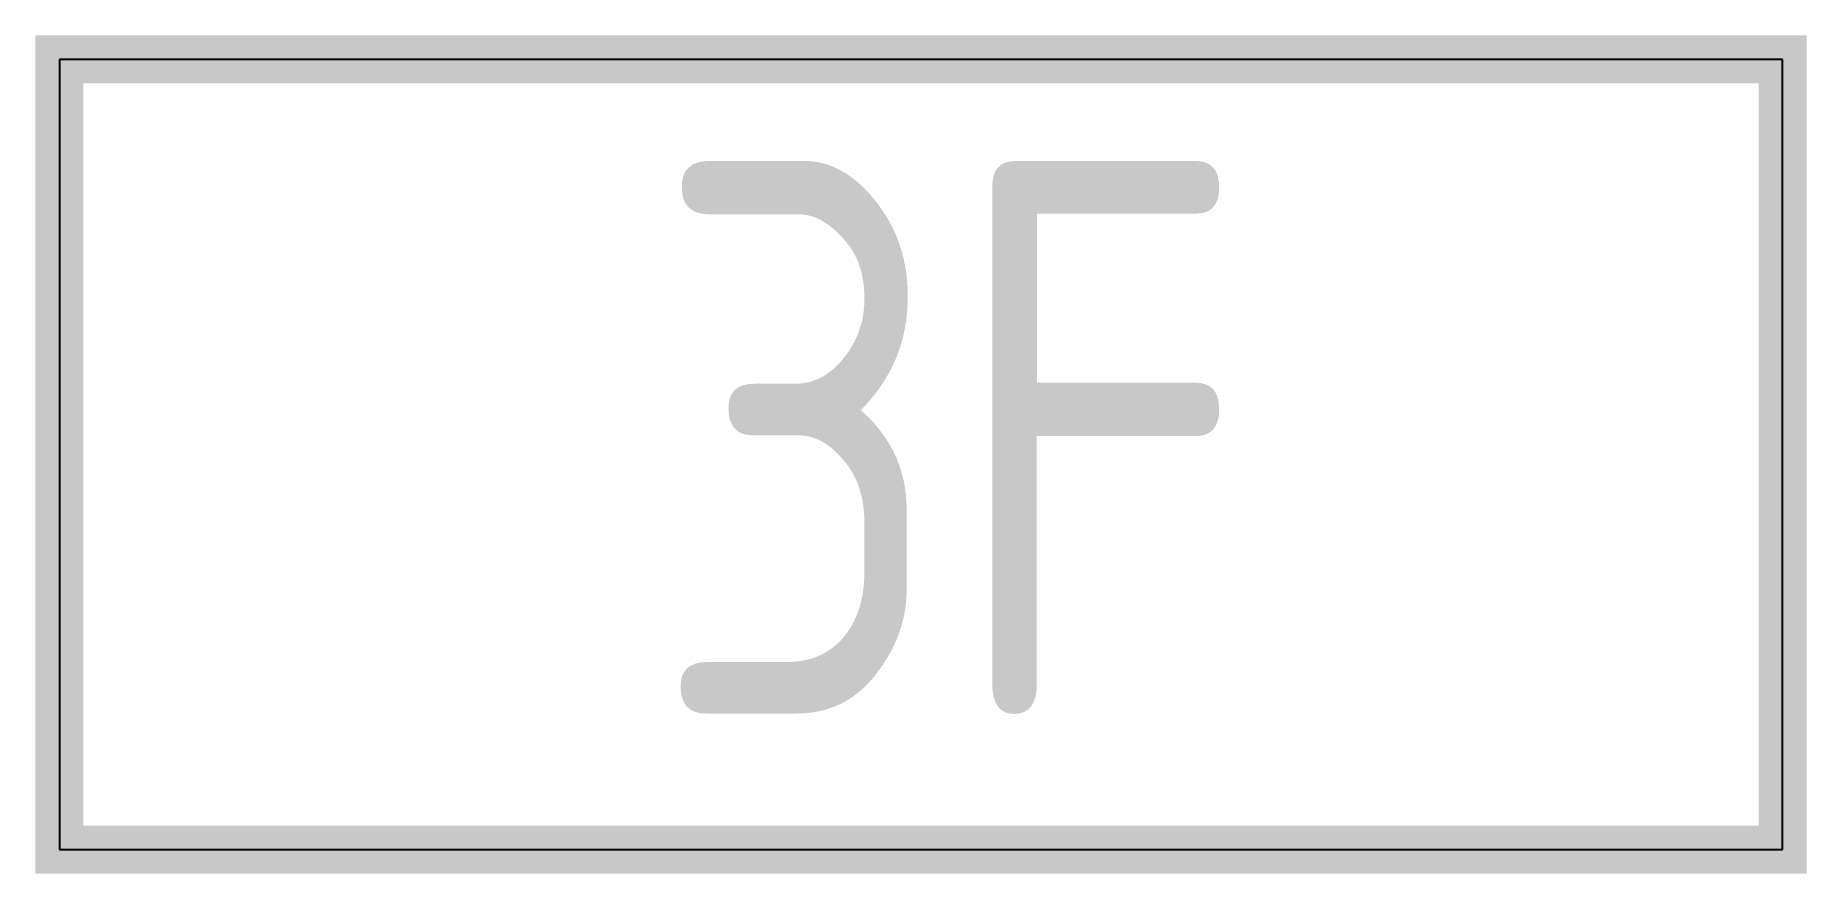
# Model space of a CAD drawing. Extents: x -0.74 to 0.74, y -0.02 to 0.68.
import ezdxf
from ezdxf.enums import TextEntityAlignment as Align

# ---------------------------------------------------------------- set-up
doc = ezdxf.new("R2010")
doc.units = 0
doc.header["$MEASUREMENT"] = 0
doc.styles.add('_TEL_DIM', font='TSSDENG', dxfattribs={"width": 0.6, "height": 6, "bigfont": '！！TSSDCHN'})
doc.styles.add('hztxt', font='TSSDENG', dxfattribs={"width": 0.7, "bigfont": 'TSSDCHN'})

msp = doc.modelspace()

# ---------------------------------------------------------------- linework, layer by layer
for p, q in [((-0.72, 0.66), (-0.72, 0)), ((0.72, 0.66), (-0.72, 0.66)), ((0.72, 0), (0.72, 0.66)), ((-0.72, 0), (0.72, 0))]:
    msp.add_line(p, q)
at = {"const_width": 0.04}
msp.add_lwpolyline([(-0.72, 0.66), (-0.72, 0), (0.72, 0), (0.72, 0.66), (-0.72, 0.66), (-0.72, 0)], dxfattribs=at)

# ---------------------------------------------------------------- texts
at = {"color": 7, "style": 'hztxt', "width": 0.8}
msp.add_text('3F', height=0.46154, dxfattribs=at).set_placement((-0.2261, 0.1121))
at = {"color": 7, "linetype": 'ByBlock', "style": '_TEL_DIM', "flags": 1}
for tag in ['A', 'REMARK']:
    msp.add_attdef(tag, text='', height=0.0000154, dxfattribs=at).set_placement((0, 0), align=Align.MIDDLE_CENTER)

doc.saveas('drawing.dxf')
